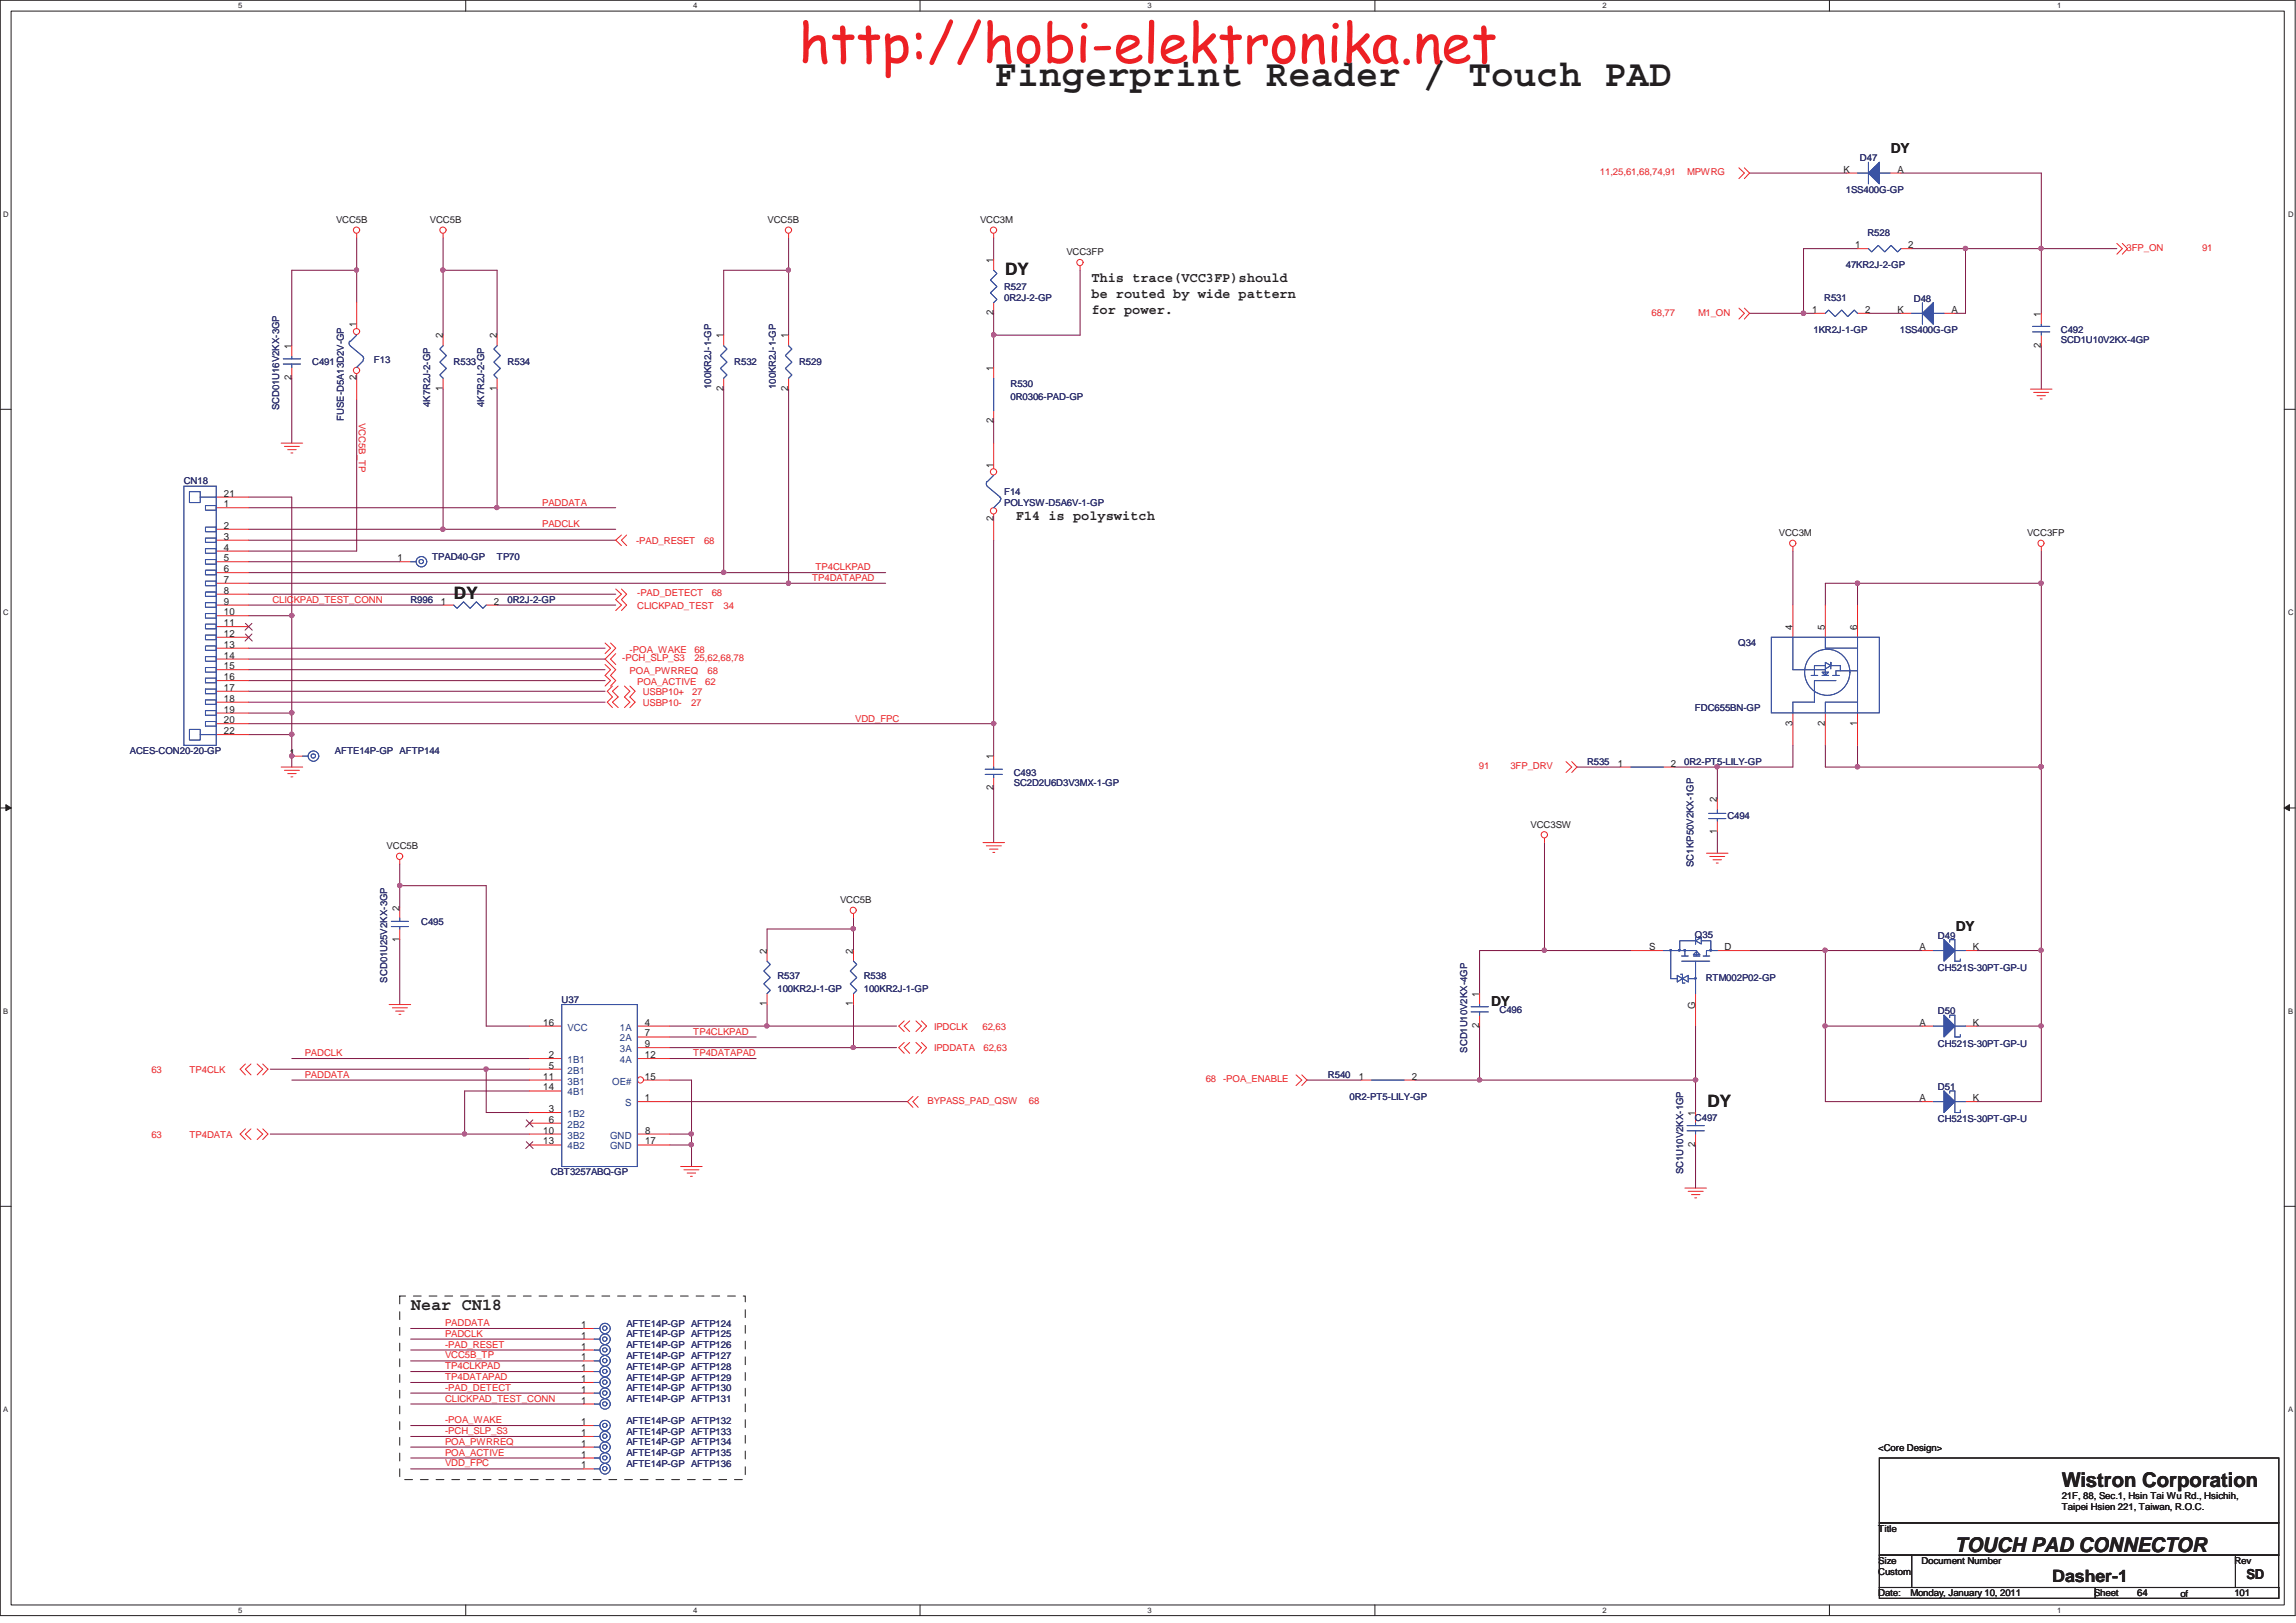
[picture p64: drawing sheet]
<svg xmlns="http://www.w3.org/2000/svg" width="297mm" height="210mm" viewBox="0 0 297 210" stroke-linecap="round" stroke-linejoin="round" font-family="sans-serif">
<defs><g id="words">
<text font-size="7.1" fill="#ed2024" x="103.3" y="8.1">http://hobi-elektronika.net</text>
<text font-size="4.9" fill="#231f20" x="128.6" y="11.1">Fingerprint Reader / Touch PAD</text>
<g font-size="2.6" fill="#231f20">
<text x="266.7" y="192.4">Wistron Corporation</text>
<text x="252.9" y="200.8">TOUCH PAD CONNECTOR</text>
</g>
<g font-size="2.2" fill="#231f20">
<text x="130" y="35.6">DY</text>
<text x="58.7" y="77.5">DY</text>
<text x="220.9" y="143.2">DY</text>
<text x="53.1" y="169.5">Near CN18</text>
<text x="265.5" y="204.7">Dasher-1</text>
</g>
<g font-size="1.8" fill="#231f20">
<text x="244.6" y="19.9">DY</text>
<text x="141.2" y="36.5">This trace(VCC3FP)should</text>
<text x="141.2" y="38.6">be routed by wide pattern</text>
<text x="141.2" y="40.6">for power.</text>
<text x="131.4" y="67.2">F14 is polyswitch</text>
<text x="253" y="120.4">DY</text>
<text x="192.9" y="130.2">DY</text>
<text x="290.6" y="204.3">SD</text>
</g>
<g font-size="1.3" fill="#231f20">
<text x="238.5" y="22.3">K</text>
<text x="245.5" y="22.3">A</text>
<text x="128.5" y="34" transform="rotate(-90 128.5 34)">1</text>
<text x="240" y="32.1">1</text>
<text x="246.9" y="32.1">2</text>
<text x="128.5" y="40.8" transform="rotate(-90 128.5 40.8)">2</text>
<text x="234.4" y="40.5">1</text>
<text x="241.3" y="40.5">2</text>
<text x="245.5" y="40.5">K</text>
<text x="252.5" y="40.5">A</text>
<text x="264" y="41" transform="rotate(-90 264 41)">1</text>
<text x="37.7" y="45.2" transform="rotate(-90 37.7 45.2)">1</text>
<text x="46.1" y="42.4" transform="rotate(-90 46.1 42.4)">1</text>
<text x="57.3" y="43.8" transform="rotate(-90 57.3 43.8)">2</text>
<text x="64.3" y="43.8" transform="rotate(-90 64.3 43.8)">2</text>
<text x="93.6" y="43.8" transform="rotate(-90 93.6 43.8)">1</text>
<text x="102" y="43.8" transform="rotate(-90 102 43.8)">1</text>
<text x="128.5" y="48" transform="rotate(-90 128.5 48)">1</text>
<text x="264" y="45" transform="rotate(-90 264 45)">2</text>
<text x="37.7" y="49.2" transform="rotate(-90 37.7 49.2)">2</text>
<text x="46.1" y="49.2" transform="rotate(-90 46.1 49.2)">2</text>
<text x="57.3" y="50.6" transform="rotate(-90 57.3 50.6)">1</text>
<text x="64.3" y="50.6" transform="rotate(-90 64.3 50.6)">1</text>
<text x="93.6" y="50.6" transform="rotate(-90 93.6 50.6)">2</text>
<text x="102" y="50.6" transform="rotate(-90 102 50.6)">2</text>
<text x="128.5" y="54.8" transform="rotate(-90 128.5 54.8)">2</text>
<text x="29" y="65.7">1</text>
<text x="29" y="64.2">21</text>
<text x="128.5" y="60.5" transform="rotate(-90 128.5 60.5)">1</text>
<text x="29" y="68.4">2</text>
<text x="29" y="69.9">3</text>
<text x="29" y="71.2">4</text>
<text x="128.5" y="67.4" transform="rotate(-90 128.5 67.4)">2</text>
<text x="29" y="72.6">5</text>
<text x="29" y="74.1">6</text>
<text x="29" y="75.4">7</text>
<text x="29" y="76.8">8</text>
<text x="51.4" y="72.6">1</text>
<text x="29" y="78.2">9</text>
<text x="29" y="79.6">10</text>
<text x="29" y="81">11</text>
<text x="29" y="82.4">12</text>
<text x="29" y="83.8">13</text>
<text x="57" y="78.2">1</text>
<text x="63.9" y="78.2">2</text>
<text x="231.9" y="81.5" transform="rotate(-90 231.9 81.5)">4</text>
<text x="236.1" y="81.5" transform="rotate(-90 236.1 81.5)">5</text>
<text x="240.3" y="81.5" transform="rotate(-90 240.3 81.5)">6</text>
<text x="29" y="85.2">14</text>
<text x="29" y="86.6">15</text>
<text x="29" y="88">16</text>
<text x="29" y="89.4">17</text>
<text x="29" y="90.8">18</text>
<text x="29" y="92.2">19</text>
<text x="29" y="93.6">20</text>
<text x="29" y="95">22</text>
<text x="231.9" y="93.9" transform="rotate(-90 231.9 93.9)">3</text>
<text x="236.1" y="93.9" transform="rotate(-90 236.1 93.9)">2</text>
<text x="240.3" y="93.9" transform="rotate(-90 240.3 93.9)">1</text>
<text x="37.5" y="97.8">1</text>
<text x="128.5" y="98.2" transform="rotate(-90 128.5 98.2)">1</text>
<text x="209.3" y="99.2">1</text>
<text x="216.2" y="99.2">2</text>
<text x="128.5" y="102.3" transform="rotate(-90 128.5 102.3)">2</text>
<text x="222.1" y="107.9" transform="rotate(-90 222.1 107.9)">1</text>
<text x="222.1" y="103.8" transform="rotate(-90 222.1 103.8)">2</text>
<text x="51.7" y="117.8" transform="rotate(-90 51.7 117.8)">2</text>
<text x="51.7" y="121.8" transform="rotate(-90 51.7 121.8)">1</text>
<text x="99.2" y="123.4" transform="rotate(-90 99.2 123.4)">2</text>
<text x="110.3" y="123.4" transform="rotate(-90 110.3 123.4)">2</text>
<text x="213.3" y="122.9">S</text>
<text x="223.1" y="122.9">D</text>
<text x="248.3" y="122.9">A</text>
<text x="255.2" y="122.9">K</text>
<text x="99.2" y="130.2" transform="rotate(-90 99.2 130.2)">1</text>
<text x="110.3" y="130.2" transform="rotate(-90 110.3 130.2)">1</text>
<text x="191.4" y="129" transform="rotate(-90 191.4 129)">1</text>
<text x="219.3" y="130.5" transform="rotate(-90 219.3 130.5)">G</text>
<text x="70.3" y="132.7">16</text>
<text x="71" y="136.9">2</text>
<text x="83.4" y="132.7">4</text>
<text x="83.4" y="134.1">7</text>
<text x="83.4" y="135.5">9</text>
<text x="83.4" y="136.9">12</text>
<text x="191.4" y="133" transform="rotate(-90 191.4 133)">2</text>
<text x="248.3" y="132.7">A</text>
<text x="255.2" y="132.7">K</text>
<text x="70.3" y="139.7">11</text>
<text x="70.3" y="141.1">14</text>
<text x="71" y="143.9">3</text>
<text x="71" y="138.3">5</text>
<text x="83.4" y="139.7">15</text>
<text x="83.4" y="142.5">1</text>
<text x="175.8" y="139.7">1</text>
<text x="182.6" y="139.7">2</text>
<text x="248.3" y="142.5">A</text>
<text x="255.2" y="142.5">K</text>
<text x="70.3" y="146.7">10</text>
<text x="70.3" y="148.1">13</text>
<text x="71" y="145.3">6</text>
<text x="83.4" y="146.7">8</text>
<text x="83.4" y="148.1">17</text>
<text x="219.3" y="148.4" transform="rotate(-90 219.3 148.4)">2</text>
<text x="219.3" y="144.3" transform="rotate(-90 219.3 144.3)">1</text>
<text x="75.2" y="171.8">1</text>
<text x="75.2" y="173.2">1</text>
<text x="75.2" y="177.4">1</text>
<text x="75.2" y="176">1</text>
<text x="75.2" y="174.6">1</text>
<text x="75.2" y="178.8">1</text>
<text x="75.2" y="184.4">1</text>
<text x="75.2" y="181.6">1</text>
<text x="75.2" y="180.2">1</text>
<text x="75.2" y="185.8">1</text>
<text x="75.2" y="190">1</text>
<text x="75.2" y="188.6">1</text>
<text x="75.2" y="187.2">1</text>
</g>
<g font-size="1.3" fill="#1d437e">
<text x="73.4" y="137.6">1B1</text>
<text x="73.4" y="133.4">VCC</text>
<text x="80.2" y="133.4">1A</text>
<text x="80.2" y="134.7">2A</text>
<text x="80.2" y="136.1">3A</text>
<text x="80.2" y="137.6">4A</text>
<text x="73.4" y="138.9">2B1</text>
<text x="73.4" y="140.3">3B1</text>
<text x="73.4" y="141.7">4B1</text>
<text x="79.2" y="140.3">OE#</text>
<text x="80.9" y="143.1">S</text>
<text x="73.4" y="144.5">1B2</text>
<text x="73.4" y="145.9">2B2</text>
<text x="73.4" y="147.3">3B2</text>
<text x="73.4" y="148.7">4B2</text>
<text x="78.9" y="147.3">GND</text>
<text x="78.9" y="148.7">GND</text>
</g>
<g font-size="1.2" fill="#ec2426">
<text x="207" y="22.7">11,25,61,68,74,91</text>
<text x="218.3" y="22.7">MPWRG</text>
<text x="275.1" y="32.5">3FP_ON</text>
<text x="284.9" y="32.5">91</text>
<text x="213.7" y="40.9">68,77</text>
<text x="219.7" y="40.9">M1_ON</text>
<text x="46.4" y="54.7" transform="rotate(90 46.4 54.7)">VCC5B_TP</text>
<text x="70.1" y="65.4">PADDATA</text>
<text x="70.1" y="68.2">PADCLK</text>
<text x="82.3" y="70.3">-PAD_RESET</text>
<text x="91.1" y="70.3">68</text>
<text x="35.2" y="78">CLICKPAD_TEST_CONN</text>
<text x="82.4" y="77.2">-PAD_DETECT</text>
<text x="92.1" y="77.2">68</text>
<text x="105.1" y="75.2">TP4DATAPAD</text>
<text x="105.5" y="73.8">TP4CLKPAD</text>
<text x="82.4" y="78.8">CLICKPAD_TEST</text>
<text x="93.6" y="78.8">34</text>
<text x="80.5" y="85.6">-PCH_SLP_S3</text>
<text x="81.5" y="84.5">-POA_WAKE</text>
<text x="81.5" y="87.2">POA_PWRREQ</text>
<text x="82.4" y="88.7">POA_ACTIVE</text>
<text x="83.1" y="89.9">USBP10+</text>
<text x="89.5" y="89.9">27</text>
<text x="89.8" y="85.6">25,62,68,78</text>
<text x="89.8" y="84.5">68</text>
<text x="91.2" y="88.7">62</text>
<text x="91.5" y="87.2">68</text>
<text x="83.1" y="91.3">USBP10-</text>
<text x="89.4" y="91.3">27</text>
<text x="110.6" y="93.3">VDD_FPC</text>
<text x="191.3" y="99.5">91</text>
<text x="195.4" y="99.5">3FP_DRV</text>
<text x="39.4" y="136.6">PADCLK</text>
<text x="89.7" y="136.6">TP4DATAPAD</text>
<text x="89.7" y="133.8">TP4CLKPAD</text>
<text x="120.8" y="136">IPDDATA</text>
<text x="120.8" y="133.2">IPDCLK</text>
<text x="127.1" y="133.2">62,63</text>
<text x="127.2" y="136">62,63</text>
<text x="19.6" y="138.8">63</text>
<text x="24.5" y="138.8">TP4CLK</text>
<text x="39.4" y="139.5">PADDATA</text>
<text x="120" y="142.8">BYPASS_PAD_QSW</text>
<text x="133.1" y="142.8">68</text>
<text x="156" y="140">68</text>
<text x="158.2" y="140">-POA_ENABLE</text>
<text x="19.6" y="147.2">63</text>
<text x="24.5" y="147.2">TP4DATA</text>
<text x="57.6" y="171.6">PADDATA</text>
<text x="57.6" y="173">PADCLK</text>
<text x="57.6" y="174.4">-PAD_RESET</text>
<text x="57.6" y="175.8">VCC5B_TP</text>
<text x="57.6" y="177.2">TP4CLKPAD</text>
<text x="57.6" y="178.5">TP4DATAPAD</text>
<text x="57.6" y="180">-PAD_DETECT</text>
<text x="57.6" y="181.4">CLICKPAD_TEST_CONN</text>
<text x="57.6" y="184.2">-POA_WAKE</text>
<text x="57.6" y="185.5">-PCH_SLP_S3</text>
<text x="57.6" y="186.9">POA_PWRREQ</text>
<text x="57.6" y="188.4">POA_ACTIVE</text>
<text x="57.6" y="189.7">VDD_FPC</text>
</g>
<g font-size="1.2" fill="#2d2d72">
<text x="240.6" y="20.9">D47</text>
<text x="238.8" y="24.9">1SS400G-GP</text>
<text x="238.8" y="34.7">47KR2J-2-GP</text>
<text x="241.6" y="30.5">R528</text>
<text x="129.9" y="37.5">R527</text>
<text x="129.9" y="38.9">0R2J-2-GP</text>
<text x="236" y="38.9">R531</text>
<text x="247.6" y="39">D48</text>
<text x="40.4" y="47.3">C491</text>
<text x="48.4" y="47">F13</text>
<text x="58.7" y="47.3">R533</text>
<text x="65.7" y="47.3">R534</text>
<text x="95" y="47.3">R532</text>
<text x="103.4" y="47.3">R529</text>
<text x="234.6" y="43.1">1KR2J-1-GP</text>
<text x="245.8" y="43.1">1SS400G-GP</text>
<text x="266.6" y="43.1">C492</text>
<text x="266.6" y="44.3">SCD1U10V2KX-4GP</text>
<text x="36.1" y="53.1" transform="rotate(-90 36.1 53.1)">SCD01U16V2KX-3GP</text>
<text x="55.7" y="52.7" transform="rotate(-90 55.7 52.7)">4K7R2J-2-GP</text>
<text x="62.7" y="52.7" transform="rotate(-90 62.7 52.7)">4K7R2J-2-GP</text>
<text x="92" y="50.3" transform="rotate(-90 92 50.3)">100KR2J-1-GP</text>
<text x="100.4" y="50.3" transform="rotate(-90 100.4 50.3)">100KR2J-1-GP</text>
<text x="130.7" y="50.1">R530</text>
<text x="130.7" y="51.8">0R0306-PAD-GP</text>
<text x="44.5" y="54.5" transform="rotate(-90 44.5 54.5)">FUSE-D5A13D2V-GP</text>
<text x="23.8" y="62.7">CN18</text>
<text x="129.9" y="64">F14</text>
<text x="129.9" y="65.4">POLYSW-D5A6V-1-GP</text>
<text x="55.9" y="72.4">TPAD40-GP</text>
<text x="64.3" y="72.4">TP70</text>
<text x="53.1" y="78">R996</text>
<text x="65.7" y="78">0R2J-2-GP</text>
<text x="224.9" y="83.6">Q34</text>
<text x="219.3" y="92">FDC655BN-GP</text>
<text x="16.8" y="97.6">ACES-CON20-20-GP</text>
<text x="43.3" y="97.6">AFTE14P-GP AFTP144</text>
<text x="131.2" y="100.4">C493</text>
<text x="131.2" y="101.6">SC2D2U6D3V3MX-1-GP</text>
<text x="205.3" y="99">R535</text>
<text x="217.9" y="99">0R2-PT5-LILY-GP</text>
<text x="223.5" y="105.9">C494</text>
<text x="219.1" y="112.2" transform="rotate(-90 219.1 112.2)">SC1KP50V2KX-1GP</text>
<text x="54.5" y="119.6">C495</text>
<text x="219.3" y="121.3">Q35</text>
<text x="250.7" y="121.5">D49</text>
<text x="250.7" y="125.7">CH521S-30PT-GP-U</text>
<text x="50.1" y="127.1" transform="rotate(-90 50.1 127.1)">SCD01U25V2KX-3GP</text>
<text x="72.7" y="129.7">U37</text>
<text x="100.6" y="126.6">R537</text>
<text x="100.6" y="128.3">100KR2J-1-GP</text>
<text x="111.8" y="126.6">R538</text>
<text x="111.8" y="128.3">100KR2J-1-GP</text>
<text x="194" y="131.1">C496</text>
<text x="220.7" y="126.9">RTM002P02-GP</text>
<text x="250.7" y="131.2">D50</text>
<text x="189.8" y="136.2" transform="rotate(-90 189.8 136.2)">SCD1U10V2KX-4GP</text>
<text x="250.7" y="135.4">CH521S-30PT-GP-U</text>
<text x="171.8" y="139.5">R540</text>
<text x="174.6" y="142.3">0R2-PT5-LILY-GP</text>
<text x="250.7" y="141">D51</text>
<text x="219.3" y="145.1">C497</text>
<text x="250.7" y="145.2">CH521S-30PT-GP-U</text>
<text x="71.3" y="152.1">CBT3257ABQ-GP</text>
<text x="217.7" y="151.9" transform="rotate(-90 217.7 151.9)">SC1U10V2KX-1GP</text>
<text x="81" y="171.6">AFTE14P-GP AFTP124</text>
<text x="81" y="173">AFTE14P-GP AFTP125</text>
<text x="81" y="177.2">AFTE14P-GP AFTP128</text>
<text x="81" y="175.8">AFTE14P-GP AFTP127</text>
<text x="81" y="174.4">AFTE14P-GP AFTP126</text>
<text x="81" y="180">AFTE14P-GP AFTP130</text>
<text x="81" y="178.6">AFTE14P-GP AFTP129</text>
<text x="81" y="184.2">AFTE14P-GP AFTP132</text>
<text x="81" y="181.4">AFTE14P-GP AFTP131</text>
<text x="81" y="185.6">AFTE14P-GP AFTP133</text>
<text x="81" y="189.8">AFTE14P-GP AFTP136</text>
<text x="81" y="188.4">AFTE14P-GP AFTP135</text>
<text x="81" y="187">AFTE14P-GP AFTP134</text>
</g>
<g font-size="1.2" fill="#231f20">
<text x="43.5" y="28.8">VCC5B</text>
<text x="55.6" y="28.8">VCC5B</text>
<text x="99.3" y="28.8">VCC5B</text>
<text x="126.8" y="28.8">VCC3M</text>
<text x="138" y="33">VCC3FP</text>
<text x="230.1" y="69.3">VCC3M</text>
<text x="262.3" y="69.3">VCC3FP</text>
<text x="198" y="107.1">VCC3SW</text>
<text x="50" y="109.9">VCC5B</text>
<text x="108.7" y="116.8">VCC5B</text>
<text x="243" y="187.7">&lt;Core Design&gt;</text>
<text x="266.7" y="194">21F, 88, Sec.1, Hsin Tai Wu Rd., Hsichih,</text>
<text x="266.7" y="195.4">Taipei Hsien 221, Taiwan, R.O.C.</text>
<text x="243" y="203.7">Custom</text>
<text x="243" y="198.1">Title</text>
<text x="243" y="202.3">Size</text>
<text x="248.6" y="202.3">Document Number</text>
<text x="289.1" y="202.3">Rev</text>
<text x="243" y="206.5">Date:</text>
<text x="247.2" y="206.5">Monday, January 10, 2011</text>
<text x="270.9" y="206.5">Sheet</text>
<text x="276.5" y="206.5">64</text>
<text x="282.1" y="206.6">of</text>
<text x="289.1" y="206.5">101</text>
</g>
<g font-size="1" fill="#231f20">
<text x="30.8" y="1.1">5</text>
<text x="89.7" y="1.1">4</text>
<text x="148.5" y="1.1">3</text>
<text x="207.3" y="1.1">2</text>
<text x="266.2" y="1.1">1</text>
<text x=".4" y="28.1">D</text>
<text x="296" y="28.1">D</text>
<text x=".4" y="79.6">C</text>
<text x="296" y="79.6">C</text>
<text x=".4" y="131.1">B</text>
<text x="296" y="131.1">B</text>
<text x=".4" y="182.7">A</text>
<text x="296" y="182.7">A</text>
<text x="30.8" y="208.7">5</text>
<text x="89.7" y="208.7">4</text>
<text x="148.5" y="208.7">3</text>
<text x="207.3" y="208.7">2</text>
<text x="266.2" y="208.7">1</text>
</g>
</g></defs>
<path d="M0 0h296.9v209h-296.9zM1.4 1.4h294.1v206.2h-294.1z" fill="none" stroke="#231f20" stroke-width=".13"/>
<g fill="#fff">
<path d="M30.8 .2h.6v1.1h-.6z"/>
<path d="M30.8 207.8h.6v1.1h-.6z"/>
</g>
<path d="M60.3 0v1.4M60.3 207.6v1.4" fill="none" stroke="#231f20" stroke-width=".13"/>
<g fill="#fff">
<path d="M89.6 .2h.6v1.1h-.6z"/>
<path d="M89.6 207.8h.6v1.1h-.6z"/>
</g>
<path d="M119 0v1.4M119 207.6v1.4" fill="none" stroke="#231f20" stroke-width=".13"/>
<g fill="#fff">
<path d="M148.4 .2h.6v1.1h-.6z"/>
<path d="M148.4 207.8h.6v1.1h-.6z"/>
</g>
<path d="M177.9 0v1.4M177.9 207.6v1.4" fill="none" stroke="#231f20" stroke-width=".13"/>
<g fill="#fff">
<path d="M207.3 .2h.5v1.1h-.5z"/>
<path d="M207.3 207.8h.5v1.1h-.5z"/>
</g>
<path d="M236.7 0v1.4M236.7 207.6v1.4" fill="none" stroke="#231f20" stroke-width=".13"/>
<g fill="#fff">
<path d="M266.1 .2h.5v1.1h-.5z"/>
<path d="M266.1 207.8h.5v1.1h-.5z"/>
<path d="M.4 27.2h.7v1.1h-.7z"/>
<path d="M295.9 27.2h.7v1.1h-.7z"/>
<path d="M.4 78.7h.7v1.1h-.7z"/>
<path d="M295.9 78.7h.7v1.1h-.7z"/>
</g>
<path d="M0 53h1.4M295.5 53h1.4" fill="none" stroke="#231f20" stroke-width=".13"/>
<g fill="#fff">
<path d="M.4 130.2h.7v1.1h-.7z"/>
<path d="M295.9 130.2h.6v1.1h-.6z"/>
</g>
<path d="M0 104.5h1.4M295.5 104.5h1.4" fill="none" stroke="#231f20" stroke-width=".13"/>
<path d="M.8 104.1l.6 .4-.6 .4z" fill="#231f20"/>
<path d="M.8 104.1l.6 .4-.6 .4z" fill="none" stroke="#231f20" stroke-width=".13"/>
<path d="M295.5 104.5l.7-.4v.8z" fill="#231f20"/>
<path d="M295.5 104.5l.7-.4v.8z" fill="none" stroke="#231f20" stroke-width=".13"/>
<g fill="#fff">
<path d="M.4 181.8h.7v1.1h-.7z"/>
<path d="M295.9 181.8h.6v1.1h-.6z"/>
</g>
<path d="M0 156.1h1.4M295.5 156.1h1.4" fill="none" stroke="#231f20" stroke-width=".13"/>
<path d="M216.6 99.2h5.6" fill="none" stroke="#7f1542" stroke-width=".13"/>
<circle cx="222.1" cy="99.2" r=".29" fill="#b8529f"/>
<circle cx="222.1" cy="99.2" r=".29" fill="none" stroke="#b8529f" stroke-width=".13"/>
<path d="M254.3 32.2h9.8M32.2 69.9h47.5M32.2 83.9h46.1M86.6 148.1h2.9" fill="none" stroke="#7f1542" stroke-width=".13"/>
<circle cx="254.3" cy="32.1" r=".29" fill="#b8529f"/>
<circle cx="254.3" cy="32.1" r=".29" fill="none" stroke="#b8529f" stroke-width=".13"/>
<path d="M264.1 32.2v8.3M255.7 132.8h8.4" fill="none" stroke="#7f1542" stroke-width=".13"/>
<circle cx="264.1" cy="132.7" r=".28" fill="#b8529f"/>
<circle cx="264.1" cy="132.7" r=".28" fill="none" stroke="#b8529f" stroke-width=".13"/>
<path d="M236.1 132.8h12.6M236.1 123h12.6" fill="none" stroke="#7f1542" stroke-width=".13"/>
<circle cx="236.1" cy="122.9" r=".29" fill="#b8529f"/>
<circle cx="236.1" cy="122.9" r=".29" fill="none" stroke="#b8529f" stroke-width=".13"/>
<path d="M191.4 139.7h28M255.7 123h8.4" fill="none" stroke="#7f1542" stroke-width=".13"/>
<circle cx="219.3" cy="139.7" r=".29" fill="#b8529f"/>
<circle cx="219.3" cy="139.7" r=".29" fill="none" stroke="#b8529f" stroke-width=".13"/>
<circle cx="191.4" cy="139.7" r=".29" fill="#b8529f"/>
<circle cx="191.4" cy="139.7" r=".29" fill="none" stroke="#b8529f" stroke-width=".13"/>
<path d="M236.1 123v19.5" fill="none" stroke="#7f1542" stroke-width=".13"/>
<circle cx="236.1" cy="132.7" r=".28" fill="#b8529f"/>
<circle cx="236.1" cy="132.7" r=".28" fill="none" stroke="#b8529f" stroke-width=".13"/>
<path d="M264.1 71.3v4.2h-23.8" fill="none" stroke="#7f1542" stroke-width=".13"/>
<circle cx="240.3" cy="75.5" r=".3" fill="#b8529f"/>
<circle cx="240.3" cy="75.5" r=".3" fill="none" stroke="#b8529f" stroke-width=".13"/>
<path d="M264.1 75.5v23.7" fill="none" stroke="#7f1542" stroke-width=".13"/>
<circle cx="264" cy="75.5" r=".29" fill="#b8529f"/>
<circle cx="264" cy="75.5" r=".29" fill="none" stroke="#b8529f" stroke-width=".13"/>
<path d="M245.9 22.4h18.2M89.5 139.7v8.4M264.1 123v19.5" fill="none" stroke="#7f1542" stroke-width=".13"/>
<circle cx="89.4" cy="146.7" r=".28" fill="#b8529f"/>
<circle cx="89.4" cy="146.7" r=".28" fill="none" stroke="#b8529f" stroke-width=".13"/>
<path d="M264.1 22.4v9.8M240.3 99.2h23.8" fill="none" stroke="#7f1542" stroke-width=".13"/>
<circle cx="240.3" cy="99.2" r=".3" fill="#b8529f"/>
<circle cx="240.3" cy="99.2" r=".3" fill="none" stroke="#b8529f" stroke-width=".13"/>
<circle cx="264.1" cy="99.2" r=".29" fill="#b8529f"/>
<circle cx="264.1" cy="99.2" r=".29" fill="none" stroke="#b8529f" stroke-width=".13"/>
<path d="M264.1 99.2v23.8M191.4 123v5.6" fill="none" stroke="#7f1542" stroke-width=".13"/>
<circle cx="264" cy="122.9" r=".29" fill="#b8529f"/>
<circle cx="264" cy="122.9" r=".29" fill="none" stroke="#b8529f" stroke-width=".13"/>
<circle cx="264.1" cy="99.2" r=".29" fill="#b8529f"/>
<circle cx="264.1" cy="99.2" r=".29" fill="none" stroke="#b8529f" stroke-width=".13"/>
<path d="M86.6 139.7h2.9M89.5 148.1v2.8" fill="none" stroke="#7f1542" stroke-width=".13"/>
<circle cx="89.4" cy="148.1" r=".29" fill="#b8529f"/>
<circle cx="89.4" cy="148.1" r=".29" fill="none" stroke="#b8529f" stroke-width=".13"/>
<g fill="none" stroke="#7f1542" stroke-width=".13">
<path d="M226.3 22.4h12.6M32.2 88.1h46.1M35 138.3h27.9M37.7 139.7h30.8M37.7 137h30.8M169.1 139.7h7M191.4 132.8v6.9h-8.3M219.4 139.7v4.2M68.5 141.1h-8.4v5.6M86.6 146.7h2.9M219.4 148.1v5.6M236.1 142.5h12.6"/>
<path d="M255.7 142.5h8.4"/>
</g>
<circle cx="62.9" cy="138.3" r=".29" fill="#b8529f"/>
<circle cx="62.9" cy="138.3" r=".29" fill="none" stroke="#b8529f" stroke-width=".13"/>
<path d="M62.9 138.3v5.6h5.6M60.1 146.7h8.4" fill="none" stroke="#7f1542" stroke-width=".13"/>
<circle cx="60.1" cy="146.7" r=".28" fill="#b8529f"/>
<circle cx="60.1" cy="146.7" r=".28" fill="none" stroke="#b8529f" stroke-width=".13"/>
<path d="M199.8 123h11.2M219.4 132.8v6.9M35 146.7h25.1" fill="none" stroke="#7f1542" stroke-width=".13"/>
<circle cx="199.8" cy="122.9" r=".28" fill="#b8529f"/>
<circle cx="199.8" cy="122.9" r=".28" fill="none" stroke="#b8529f" stroke-width=".13"/>
<path d="M232 96.4v2.8M51.7 114.6v2.8M62.9 138.3h5.6M99.2 132.8h16.8" fill="none" stroke="#7f1542" stroke-width=".13"/>
<circle cx="99.2" cy="132.7" r=".28" fill="#b8529f"/>
<circle cx="99.2" cy="132.7" r=".28" fill="none" stroke="#b8529f" stroke-width=".13"/>
<path d="M86.6 137h11.2M99.2 120.2v2.8M110.4 135.5h5.6" fill="none" stroke="#7f1542" stroke-width=".13"/>
<circle cx="110.4" cy="135.5" r=".28" fill="#b8529f"/>
<circle cx="110.4" cy="135.5" r=".28" fill="none" stroke="#b8529f" stroke-width=".13"/>
<g fill="none" stroke="#7f1542" stroke-width=".13">
<path d="M233.3 32.2h7M247.3 32.2h7v8.3h-1.4M264.1 32.2h9.8M233.3 40.5h1.4M241.7 40.5h4.2M264.1 44.7v5.6M204 99.2h5.6M222.2 99.2v4.2M222.2 107.6v2.8M51.7 121.6v8.4M62.9 132.8h5.6M86.6 134.2h11.2"/>
<path d="M99.2 130v2.8h-12.6M110.4 130v5.5h-23.8M110.4 120.2v2.8M86.6 142.5h30.8"/>
</g>
<circle cx="264" cy="32.1" r=".29" fill="#b8529f"/>
<circle cx="264" cy="32.1" r=".29" fill="none" stroke="#b8529f" stroke-width=".13"/>
<path d="M46.1 35v4.2M232 71.3v7M226.3 123h9.8" fill="none" stroke="#7f1542" stroke-width=".13"/>
<circle cx="46.1" cy="34.9" r=".28" fill="#b8529f"/>
<circle cx="46.1" cy="34.9" r=".28" fill="none" stroke="#b8529f" stroke-width=".13"/>
<path d="M46.1 35h-8.4v9.7M139.7 35v8.4M37.7 48.9v8.4M46.1 51.7v19.6M128.6 43.4v4.1M32.2 76.9h47.5" fill="none" stroke="#7f1542" stroke-width=".13"/>
<circle cx="128.5" cy="43.3" r=".3" fill="#b8529f"/>
<circle cx="128.5" cy="43.3" r=".3" fill="none" stroke="#b8529f" stroke-width=".13"/>
<path d="M128.6 30.8v2.8M128.6 54.5v2.8M32.2 93.6h96.4M128.6 102v7" fill="none" stroke="#7f1542" stroke-width=".13"/>
<circle cx="128.5" cy="93.6" r=".29" fill="#b8529f"/>
<circle cx="128.5" cy="93.6" r=".29" fill="none" stroke="#b8529f" stroke-width=".13"/>
<path d="M233.3 32.2v8.3" fill="none" stroke="#7f1542" stroke-width=".13"/>
<circle cx="233.3" cy="40.5" r=".3" fill="#b8529f"/>
<circle cx="233.3" cy="40.5" r=".3" fill="none" stroke="#b8529f" stroke-width=".13"/>
<path d="M226.3 40.5h7M51.7 114.6h11.2" fill="none" stroke="#7f1542" stroke-width=".13"/>
<circle cx="51.7" cy="114.6" r=".29" fill="#b8529f"/>
<circle cx="51.7" cy="114.6" r=".29" fill="none" stroke="#b8529f" stroke-width=".13"/>
<path d="M62.9 114.6v18.2M99.2 120.2h11.2" fill="none" stroke="#7f1542" stroke-width=".13"/>
<circle cx="110.4" cy="120.2" r=".29" fill="#b8529f"/>
<circle cx="110.4" cy="120.2" r=".29" fill="none" stroke="#b8529f" stroke-width=".13"/>
<g fill="none" stroke="#7f1542" stroke-width=".13">
<path d="M46.1 30.8v4.2M128.6 40.5v2.9h11.1M32.2 64.3h5.5v15.4M32.2 71.3h13.9M236.1 78.3v-2.8h4.2v2.8M32.2 95h5.5M32.2 90.8h46.1M32.2 89.4h46.1M32.2 85.3h46.1M32.2 86.6h46.1M222.2 99.2h9.8M236.1 96.4v2.8h4.2v-2.8"/>
<path d="M51.7 111.8v2.8M110.4 118.8v1.4M199.8 109v14h-8.4"/>
</g>
<circle cx="37.7" cy="79.6" r=".29" fill="#b8529f"/>
<circle cx="37.7" cy="79.6" r=".29" fill="none" stroke="#b8529f" stroke-width=".13"/>
<path d="M37.7 95v2.8" fill="none" stroke="#7f1542" stroke-width=".13"/>
<circle cx="37.7" cy="97.8" r=".29" fill="#b8529f"/>
<circle cx="37.7" cy="97.8" r=".29" fill="none" stroke="#b8529f" stroke-width=".13"/>
<path d="M32.2 79.7h5.5v12.6" fill="none" stroke="#7f1542" stroke-width=".13"/>
<circle cx="37.7" cy="92.2" r=".3" fill="#b8529f"/>
<circle cx="37.7" cy="92.2" r=".3" fill="none" stroke="#b8529f" stroke-width=".13"/>
<path d="M128.6 69.9v23.7M32.2 92.3h5.5v2.7" fill="none" stroke="#7f1542" stroke-width=".13"/>
<circle cx="37.7" cy="95" r=".29" fill="#b8529f"/>
<circle cx="37.7" cy="95" r=".29" fill="none" stroke="#b8529f" stroke-width=".13"/>
<g fill="none" stroke="#7f1542" stroke-width=".13">
<path d="M102 50.3v25.2h-69.8M32.2 72.7h19.5M32.2 78.3h25.1M32.2 74.1h61.4M64.3 78.3h15.4M128.6 93.6v4.2M53.1 171.9h22.4M53.1 173.3h22.4M53.1 174.7h22.4M53.1 176.1h22.4M53.1 177.5h22.4M53.1 178.9h22.4"/>
<path d="M53.1 180.2h22.4M53.1 181.6h22.4M53.1 184.4h22.4M53.1 185.8h22.4M53.1 187.2h22.4M53.1 188.6h22.4M53.1 190h22.4"/>
</g>
<circle cx="102" cy="75.5" r=".29" fill="#b8529f"/>
<circle cx="102" cy="75.5" r=".29" fill="none" stroke="#b8529f" stroke-width=".13"/>
<path d="M93.6 50.3v23.8h21" fill="none" stroke="#7f1542" stroke-width=".13"/>
<circle cx="93.6" cy="74" r=".29" fill="#b8529f"/>
<circle cx="93.6" cy="74" r=".29" fill="none" stroke="#b8529f" stroke-width=".13"/>
<path d="M102 35v8.4M102 75.5h12.6" fill="none" stroke="#7f1542" stroke-width=".13"/>
<circle cx="102" cy="34.9" r=".28" fill="#b8529f"/>
<circle cx="102" cy="34.9" r=".28" fill="none" stroke="#b8529f" stroke-width=".13"/>
<path d="M57.3 30.8v4.2h7v8.4M102 30.8v4.2h-8.4v8.4M57.3 50.3v18.2h-25.1M64.3 50.3v15.4" fill="none" stroke="#7f1542" stroke-width=".13"/>
<circle cx="64.3" cy="65.7" r=".28" fill="#b8529f"/>
<circle cx="64.3" cy="65.7" r=".28" fill="none" stroke="#b8529f" stroke-width=".13"/>
<path d="M57.3 35v8.4" fill="none" stroke="#7f1542" stroke-width=".13"/>
<circle cx="57.3" cy="34.9" r=".28" fill="#b8529f"/>
<circle cx="57.3" cy="34.9" r=".28" fill="none" stroke="#b8529f" stroke-width=".13"/>
<path d="M32.2 65.7h32.1M57.3 68.5h22.4" fill="none" stroke="#7f1542" stroke-width=".13"/>
<circle cx="57.3" cy="68.5" r=".29" fill="#b8529f"/>
<circle cx="57.3" cy="68.5" r=".29" fill="none" stroke="#b8529f" stroke-width=".13"/>
<path d="M64.3 65.7h15.4M37.7 97.8v1.4" fill="none" stroke="#7f1542" stroke-width=".13"/>
<g fill="none" stroke="#ec2426" stroke-width=".13">
<path d="M46.1 30.2v.6M57.3 30.2v.6M102 30.2v.6M128.6 30.2v.6M139.7 34.4v.6M225 39.9l.7 .6-.7 .8M225 21.7l.7 .7-.7 .7M225.7 39.9l.6 .6-.6 .8M225.7 21.7l.6 .7-.6 .7M273.9 31.5l.7 .7-.7 .7M274.6 31.5l.6 .7-.6 .7M36.4 57.3h2.8"/>
<path d="M36.8 57.8h1.9M37.2 58.2h1.1M37.6 58.6h.3M262.7 50.3h2.8M263.1 50.8h1.9M263.5 51.2h1.1M263.9 51.6h.3M79.7 76.2l.7 .7-.7 .7 .7 .7-.7 .7M80.4 69.2l-.7 .7 .7 .7M80.4 76.2l.7 .7-.7 .7 .7 .7-.7 .7M81.1 69.2l-.7 .7 .7 .7M232 70.7v.6"/>
<path d="M264.1 70.7v.6M36.4 99.2h2.8M36.8 99.7h1.9M78.3 83.2l.7 .7-.7 .7M78.3 86l.7 .6-.7 .8 .7 .7-.7 .7M79 83.2l.7 .7-1.4 1.4 1.4 1.3-.7 .8 .7 .7-.7 .7M79.2 88.8l-.6 .6 .6 .8-.6 .6 .6 .7M79.7 84.6l-.7 .7 .7 .7M80 88.8l-.8 .6 .8 .8-.8 .6 .8 .7M80.8 88.8l.7 .6-.7 .8 .7 .6-.7 .7M81.5 88.8l.7 .6-.7 .8 .7 .6-.7 .7M202.6 98.5l.7 .7-.7 .7"/>
<path d="M203.3 98.5l.7 .7-.7 .7M37.2 100.1h1.1M37.6 100.5h.3M51.7 111.2v.6M110.4 118.2v.6M127.2 109h2.8M127.6 109.4h1.9M128 109.9h1.1M128.4 110.3h.3M199.8 108.4v.6M220.8 110.4h2.8M221.2 110.8h1.9"/>
<path d="M221.6 111.2h1.1M222 111.7h.3M31.7 137.7l-.6 .6 .6 .8M32.5 137.7l-.8 .6 .8 .8M33.3 137.7l.7 .6-.7 .8M34 137.7l.7 .6-.7 .8M50.3 130h2.8M50.8 130.4h1.9M51.2 130.8h1.1M51.6 131.2h.3M117 134.9l-.7 .6 .7 .8M117 132.1l-.7 .7 .7 .7"/>
<path d="M117.7 134.9l-.7 .6 .7 .8M117.7 132.1l-.7 .7 .7 .7M118.5 134.9l.7 .6-.7 .8M118.5 132.1l.7 .7-.7 .7M119.2 134.9l.7 .6-.7 .8M119.2 132.1l.7 .7-.7 .7M167.7 139.1l.7 .6-.7 .7M168.4 139.1l.7 .6-.7 .7M248.7 132.8h1.4M254.3 132.8h1.4M31.7 146.1l-.6 .6 .6 .7M32.5 146.1l-.8 .6 .8 .7"/>
<path d="M33.3 146.1l.7 .6-.7 .7M34 146.1l.7 .6-.7 .7M88.1 150.9h2.7M88.5 151.3h1.9M88.9 151.8h1.1M89.3 152.2h.3M118.1 141.9l-.7 .6 .7 .8M118.8 141.9l-.7 .6 .7 .8M218 153.7h2.8M218.4 154.1h1.9M218.8 154.6h1.1M219.3 155h.2"/>
<circle cx="46.1" cy="29.8" r=".41"/>
<circle cx="57.3" cy="29.8" r=".41"/>
<circle cx="102" cy="29.8" r=".41"/>
<circle cx="128.5" cy="29.8" r=".41"/>
<circle cx="139.7" cy="34" r=".41"/>
<circle cx="231.9" cy="70.3" r=".41"/>
<circle cx="264" cy="70.3" r=".4"/>
<circle cx="51.7" cy="110.8" r=".41"/>
<circle cx="110.4" cy="117.8" r=".4"/>
<circle cx="199.8" cy="108" r=".41"/>
</g>
<path d="M243.1 188.6h51.7v8.4h-51.7zM243.1 197h51.7v4.2h-51.7zM243.1 201.2h4.2v4.2h-4.2zM243.1 205.4h28v1.4h-28zM247.3 201.2h41.9v4.2h-41.9zM271.1 205.4h23.7v1.4h-23.7zM289.2 201.2h5.6v4.2h-5.6z" fill="none" stroke="#231f20" stroke-width=".13"/>
<path d="M51.7 167.7h44.7v23.7h-44.7z" fill="none" stroke="#231f20" stroke-width=".13" stroke-dasharray="1 1 1 1 1 1 1 1"/>
<path d="M251.5 131.3l1.4 1.5-1.4 1.4z" fill="#3a53a4"/>
<path d="M250.1 132.8h1.4M251.5 131.3l1.4 1.5-1.4 1.4zM252.2 131.7v-.4h.7v2.9h.7v-.4M252.9 132.8h1.4" fill="none" stroke="#3a53a4" stroke-width=".13"/>
<path d="M251.5 131.3l1.4 1.5-1.4 1.4z" fill="#3a53a4"/>
<path d="M50.6 119.9h2.2M50.6 119.2h2.2M51.7 118.8v.4M51.7 119.9v.3M250.1 132.8h1.4M251.5 131.3l1.4 1.5-1.4 1.4zM252.2 131.7v-.4h.7v2.9h.7v-.4M252.9 132.8h1.4" fill="none" stroke="#3a53a4" stroke-width=".13"/>
<path d="M51.7 117.4v1.4M51.7 120.2v1.4" fill="none" stroke="#ec2426" stroke-width=".13"/>
<circle cx="128.5" cy="61" r=".41" fill="#fff"/>
<g fill="none" stroke="#ec2426" stroke-width=".13">
<path d="M128.6 57.3v3.3"/>
<circle cx="128.5" cy="61" r=".41"/>
</g>
<circle cx="128.5" cy="66.1" r=".41" fill="#fff"/>
<g fill="none" stroke="#ec2426" stroke-width=".13">
<path d="M37.7 44.7v1.4M37.7 47.5v1.4M128.6 66.5v3.4M110.4 123v1.4M110.4 128.6v1.4M211 123h4.2M219.4 128.6v4.2M222.2 123h4.1M75.5 171.9h1.4"/>
<circle cx="128.5" cy="66.1" r=".41"/>
</g>
<g fill="none" stroke="#3a53a4" stroke-width=".13">
<path d="M36.7 46.4h2.2M36.7 47.1h2.2M37.7 46.1v.3M37.7 47.1v.4M127.7 62.3l-.1 .3 .1 .3M127.7 62.9l1.7 1.4M128.6 61.5l-.9 .8M129.4 64.4l.1 .2-.1 .2M129.4 64.8l-.8 .9M110.4 124.4l.4 .4-.8 .8 .8 .9-.8 .8 .8 .8-.4 .5M215.2 123h2.8v.7M216.1 123v3.6h.9"/>
<path d="M217 126.2l.7 .4-.7 .4zM217.4 126.1h.3v1.1h.3M217.6 123.7h.8M217.7 126.6l.7-.4v.8zM218 123h1.5M218.4 126.6h1M219.4 121.7l.7-.4v.8zM219.4 121.3v.8v-.4h-2.1v1.3M219.4 124.4v4.2M219.5 123.1l-.4 .4M220.1 121.7h1.2v1.3M220.3 123.7h.9"/>
<path d="M222.2 123h-1.4v.7M76.9 171.9h.7"/>
<circle cx="78.2" cy="171.8" r=".29"/>
<circle cx="78.3" cy="171.9" r=".67"/>
</g>
<path d="M217.9 122.9h.1v.1h-.1z" fill-rule="evenodd" fill="#3a53a4"/>
<path d="M217.9 122.9h.1v.1h-.1z" fill="none" stroke="#3a53a4" stroke-width=".13"/>
<path d="M221.2 122.9h.2l-.1 .2-.1-.1z" fill-rule="evenodd" fill="#3a53a4"/>
<path d="M221.2 122.9h.2l-.1 .2-.1-.1z" fill="none" stroke="#3a53a4" stroke-width=".13"/>
<path d="M217.2 122.9h.2l-.2 .2z" fill-rule="evenodd" fill="#3a53a4"/>
<path d="M217.2 122.9h.2l-.2 .2z" fill="none" stroke="#3a53a4" stroke-width=".13"/>
<path d="M219.3 126.5l.2 .1-.2 .1z" fill-rule="evenodd" fill="#3a53a4"/>
<path d="M217.6 124.4h3.6M219.1 123.7h.8M219.3 126.5l.2 .1-.2 .1zM219.5 123.1l.4 .4h-.8M219.5 123v.7" fill="none" stroke="#3a53a4" stroke-width=".13"/>
<path d="M216.1 122.9h.2l-.2 .2z" fill-rule="evenodd" fill="#3a53a4"/>
<g fill="none" stroke="#3a53a4" stroke-width=".13">
<path d="M215.2 123h2.8v.7M216.1 122.9h.2l-.2 .2zM216.1 123v3.6h.9M217 126.2l.7 .4-.7 .4zM217.4 126.1h.3v1.1h.3M217.6 123.7h.8M217.7 126.6l.7-.4v.8zM218 123h1.5M218.4 126.6h1M219.4 121.7l.7-.4v.8zM219.4 121.3v.8v-.4h-2.1v1.3M219.4 124.4v4.2"/>
<path d="M219.5 123.1l-.4 .4M220.1 121.7h1.2v1.3M220.3 123.7h.9M222.2 123h-1.4v.7"/>
</g>
<path d="M217.9 122.9h.1v.1h-.1z" fill-rule="evenodd" fill="#3a53a4"/>
<path d="M217.9 122.9h.1v.1h-.1z" fill="none" stroke="#3a53a4" stroke-width=".13"/>
<path d="M221.2 122.9h.2l-.1 .2-.1-.1z" fill-rule="evenodd" fill="#3a53a4"/>
<path d="M221.2 122.9h.2l-.1 .2-.1-.1z" fill="none" stroke="#3a53a4" stroke-width=".13"/>
<path d="M217.2 122.9h.2l-.2 .2z" fill-rule="evenodd" fill="#3a53a4"/>
<path d="M217.2 122.9h.2l-.2 .2z" fill="none" stroke="#3a53a4" stroke-width=".13"/>
<path d="M219.3 126.5l.2 .1-.2 .1z" fill-rule="evenodd" fill="#3a53a4"/>
<path d="M217.6 124.4h3.6M219.1 123.7h.8M219.3 126.5l.2 .1-.2 .1zM219.5 123.1l.4 .4h-.8M219.5 123v.7" fill="none" stroke="#3a53a4" stroke-width=".13"/>
<path d="M216.1 122.9h.2l-.2 .2z" fill-rule="evenodd" fill="#3a53a4"/>
<g fill="none" stroke="#3a53a4" stroke-width=".13">
<path d="M177.4 139.7h4.2M216.1 122.9h.2l-.2 .2zM76.9 177.5h.7M76.9 184.4h.7M76.9 190h.7"/>
<circle cx="78.2" cy="177.4" r=".28"/>
<circle cx="78.3" cy="177.4" r=".67"/>
<circle cx="78.2" cy="190" r=".29"/>
<circle cx="78.2" cy="184.4" r=".28"/>
<circle cx="78.3" cy="190" r=".68"/>
<circle cx="78.3" cy="184.4" r=".67"/>
</g>
<path d="M238.9 22.4h1.4M244.5 22.4h1.4M176.1 139.7h1.3M181.6 139.7h1.5M75.5 177.5h1.4M75.5 184.4h1.4M75.5 190h1.4" fill="none" stroke="#ec2426" stroke-width=".13"/>
<path d="M241.7 22.4l1.4-1.4v2.8z" fill="#3a53a4"/>
<path d="M240.3 22.4h1.4M241.7 21v2.8M241.7 22.4l1.4-1.4v2.8zM243.1 22.4h1.4" fill="none" stroke="#3a53a4" stroke-width=".13"/>
<path d="M241.7 22.4l1.4-1.4v2.8z" fill="#3a53a4"/>
<path d="M240.3 22.4h1.4M241.7 21v2.8M241.7 22.4l1.4-1.4v2.8zM243.1 22.4h1.4" fill="none" stroke="#3a53a4" stroke-width=".13"/>
<path d="M248.7 123h1.4M254.3 123h1.4" fill="none" stroke="#ec2426" stroke-width=".13"/>
<path d="M251.5 121.6l1.4 1.4-1.4 1.4z" fill="#3a53a4"/>
<path d="M250.1 123h1.4M251.5 121.6l1.4 1.4-1.4 1.4zM252.2 121.9v-.3h.7v2.8h.7v-.3M252.9 123h1.4" fill="none" stroke="#3a53a4" stroke-width=".13"/>
<path d="M251.5 121.6l1.4 1.4-1.4 1.4z" fill="#3a53a4"/>
<g fill="none" stroke="#3a53a4" stroke-width=".13">
<path d="M241.7 32.2l.4 .4 .9-.9 .8 .9 .9-.9 .8 .9 .4-.4M93.6 44.7l.5 .5-.9 .8 .9 .9-.9 .8 .9 .8-.5 .4M102 44.7l.4 .5-.8 .8 .8 .9-.8 .8 .8 .8-.4 .4M23.8 62.9h4.2v33.5h-4.2zM24.5 63.6h1.4v1.4h-1.4zM25.9 64.3h2.1M26.6 65.4h1.4v.6h-1.4zM26.6 68.2h1.4v.6h-1.4zM26.6 69.6h1.4v.6h-1.4zM26.6 71h1.4v.6h-1.4zM26.6 72.4h1.4v.6h-1.4zM26.6 73.8h1.4v.6h-1.4z"/>
<path d="M26.6 75.2h1.4v.6h-1.4zM26.6 76.6h1.4v.6h-1.4zM26.6 78h1.4v.6h-1.4zM26.6 79.4h1.4v.6h-1.4zM58.7 78.3l.4 .4 .9-.8 .8 .8 .8-.8 .9 .8 .4-.4M24.5 94.4h1.4v1.3h-1.4zM25.9 95h2.1M26.6 80.8h1.4v.6h-1.4zM26.6 82.2h1.4v.6h-1.4zM26.6 83.6h1.4v.5h-1.4zM26.6 85h1.4v.6h-1.4zM26.6 86.4h1.4v.6h-1.4z"/>
<path d="M26.6 87.7h1.4v.6h-1.4zM26.6 89.2h1.4v.6h-1.4zM26.6 90.6h1.4v.5h-1.4zM26.6 91.9h1.4v.6h-1.4zM26.6 93.3h1.4v.6h-1.4zM39.2 97.8h.7M229.2 82.4h13.9v9.8h-13.9zM232 82.4v4.2h4.1v.8M234.3 87.4h.9M235.7 87.4h.9M235.7 87h.9l-.5 .4zM236.1 85.7l.8 .4-.8 .4z"/>
<path d="M236.1 86.1h-1.4v1.3M236.1 82.4v1.5h4.2M236.9 86.5v-.8v.4h1.2v.7M237.1 87.4h.8M237.5 88.1h-2.8v2.7h-2.7v1.5M240.3 86.8h-2.8v.6M240.3 90.8h-4.2v1.5M240.3 82.4v9.9M250.1 123h1.4M251.5 121.6l1.4 1.4-1.4 1.4zM252.2 121.9v-.3h.7v2.8h.7v-.3M252.9 123h1.4"/>
<path d="M76.9 176.1h.7M76.9 181.6h.7M76.9 188.6h.7"/>
<circle cx="40.5" cy="97.8" r=".28"/>
<circle cx="40.6" cy="97.8" r=".68"/>
<circle cx="236.4" cy="87" r="2.96"/>
<circle cx="78.2" cy="176" r=".29"/>
<circle cx="78.3" cy="176" r=".68"/>
<circle cx="78.2" cy="188.6" r=".28"/>
<circle cx="78.2" cy="181.6" r=".28"/>
<circle cx="78.3" cy="188.6" r=".67"/>
<circle cx="78.3" cy="181.6" r=".67"/>
</g>
<g fill="none" stroke="#ec2426" stroke-width=".13">
<path d="M240.3 32.2h1.4M245.9 32.2h1.4M93.6 43.4v1.3M93.6 48.9v1.4M102 43.4v1.3M102 48.9v1.4M245.9 40.5h1.4M251.5 40.5h1.4M28 78.3h4.2M28 65.7h4.2M28 68.5h4.2M28 69.9h4.2"/>
<path d="M28 71.3h4.2M28 72.7h4.2M28 74.1h4.2M28 75.5h4.2M28 76.9h4.2M28 79.7h4.2M28 64.3h4.2M57.3 78.3h1.4M62.9 78.3h1.4M232 78.3v4.1M236.1 78.3v4.1M240.3 78.3v4.1"/>
<path d="M28 81.1h4.2M28 82.4h4.2M28 83.9h4.2M28 85.3h4.2M28 86.6h4.2M28 88.1h4.2M28 89.4h4.2M28 90.8h4.2M28 92.3h4.2M28 93.6h4.2M28 95h4.2M37.7 97.8h1.5"/>
<path d="M232 92.3v4.1M236.1 92.3v4.1M240.3 92.3v4.1M75.5 176.1h1.4M75.5 181.6h1.4M75.5 188.6h1.4"/>
</g>
<path d="M31.7 80.6l.9 .9M31.7 82l.9 .9M32.6 80.6l-.9 .9M32.6 82l-.9 .9" fill="none" stroke="#7f431c" stroke-width=".13"/>
<path d="M248.7 40.5l1.4-1.3v2.7z" fill="#3a53a4"/>
<path d="M248.7 39.2v2.7M247.3 40.5h1.4M248.7 40.5l1.4-1.3v2.7zM250.1 40.5h1.4" fill="none" stroke="#3a53a4" stroke-width=".13"/>
<path d="M248.7 40.5l1.4-1.3v2.7z" fill="#3a53a4"/>
<path d="M248.7 39.2v2.7M57.3 44.7l-.4 .5 .8 .8-.8 .9 .8 .8-.8 .8 .4 .4M247.3 40.5h1.4M248.7 40.5l1.4-1.3v2.7zM250.1 40.5h1.4" fill="none" stroke="#3a53a4" stroke-width=".13"/>
<g fill="none" stroke="#ec2426" stroke-width=".13">
<path d="M57.3 43.4v1.3M57.3 48.9v1.4M68.5 137h4.2M68.5 138.3h4.2M68.5 139.7h4.2M82.5 137h4.1M82.5 132.8h4.1M82.5 134.2h4.1M82.5 135.5h4.1M68.5 143.9h4.2M68.5 145.3h4.2M68.5 146.7h4.2"/>
<path d="M68.5 148.1h4.2M68.5 141.1h4.2M82.5 142.5h4.1M82.5 146.7h4.1"/>
</g>
<path d="M68.1 144.9l.9 .9M68.1 147.7l.9 .9M68.9 144.9l-.9 .9M68.9 147.7l-.9 .9" fill="none" stroke="#7f431c" stroke-width=".13"/>
<circle cx="82.9" cy="139.7" r=".4" fill="#fff"/>
<g fill="none" stroke="#ec2426" stroke-width=".13">
<path d="M64.3 43.4v1.3M64.3 48.9v1.4M234.7 40.5h1.4M240.3 40.5h1.4M128.6 97.8v1.4M128.6 100.6v1.4M68.5 132.8h4.2M83.3 139.7h3.3M82.5 148.1h4.1M248.7 142.5h1.4M254.3 142.5h1.4M75.5 174.7h1.4"/>
<path d="M75.5 180.2h1.4M75.5 187.2h1.4"/>
<circle cx="82.9" cy="139.7" r=".4"/>
</g>
<g fill="none" stroke="#3a53a4" stroke-width=".13">
<path d="M64.3 44.7l-.4 .5 .8 .8-.8 .9 .8 .8-.8 .8 .4 .4M236.1 40.5l.5-.4 .8 .9 .9-.9 .7 .9 .9-.9 .4 .4M127.5 99.5h2.2M128.6 99.2v.3M127.5 100.2h2.2M128.6 100.2v.4M72.7 130h9.8v20.9h-9.8zM76.9 174.7h.7M76.9 180.2h.7M76.9 187.2h.7"/>
<circle cx="78.2" cy="174.6" r=".28"/>
<circle cx="78.3" cy="174.7" r=".67"/>
<circle cx="78.2" cy="180.2" r=".29"/>
<circle cx="78.2" cy="187.2" r=".29"/>
<circle cx="78.3" cy="180.2" r=".68"/>
<circle cx="78.3" cy="187.2" r=".68"/>
</g>
<path d="M251.5 141.1l1.4 1.4-1.4 1.4z" fill="#3a53a4"/>
<path d="M250.1 142.5h1.4M251.5 141.1l1.4 1.4-1.4 1.4zM252.2 141.4v-.3h.7v2.8h.7v-.3M252.9 142.5h1.4" fill="none" stroke="#3a53a4" stroke-width=".13"/>
<path d="M251.5 141.1l1.4 1.4-1.4 1.4z" fill="#3a53a4"/>
<g fill="none" stroke="#3a53a4" stroke-width=".13">
<path d="M128.6 35l.4 .4-.9 .8 .9 .9-.9 .8 .9 .8-.4 .5M128.6 48.9v4.2M263 42.9h2.2M263 42.2h2.2M264.1 41.9v.3M264.1 42.9v.5M53.1 72.7h.7M211 99.2h4.2M221.1 105.9h2.2M221.1 105.2h2.2M222.2 104.8v.4M222.2 105.9v.3"/>
<path d="M99.2 124.4l.5 .4-.9 .8 .9 .9-.9 .8 .9 .8-.5 .5M190.3 130.9h2.2M190.3 130.2h2.2M191.4 130v.2M191.4 130.9v.4M218.3 146.3h2.2M218.3 145.6h2.2M219.4 145.3v.3M219.4 146.3v.4M250.1 142.5h1.4M251.5 141.1l1.4 1.4-1.4 1.4zM252.2 141.4v-.3h.7v2.8h.7v-.3"/>
<path d="M252.9 142.5h1.4M76.9 173.3h.7M76.9 178.9h.7M76.9 185.8h.7"/>
<circle cx="54.5" cy="72.7" r=".28"/>
<circle cx="54.5" cy="72.7" r=".68"/>
<circle cx="78.2" cy="173.2" r=".29"/>
<circle cx="78.2" cy="178.8" r=".29"/>
<circle cx="78.3" cy="173.3" r=".68"/>
<circle cx="78.3" cy="178.9" r=".67"/>
<circle cx="78.2" cy="185.8" r=".29"/>
<circle cx="78.3" cy="185.8" r=".67"/>
</g>
<g fill="none" stroke="#ec2426" stroke-width=".13">
<path d="M128.6 33.6v1.4M128.6 39.2v1.3M128.6 47.5v1.4M128.6 53.1v1.4M264.1 40.5v1.4M264.1 43.4v1.3M51.7 72.7h1.4M209.6 99.2h1.4M215.2 99.2h1.4M222.2 103.4v1.4M222.2 106.2v1.4M99.2 123v1.4"/>
<path d="M99.2 128.6v1.4M191.4 128.6v1.4M191.4 131.3v1.5M219.4 143.9v1.4M219.4 146.7v1.4M75.5 173.3h1.4M75.5 178.9h1.4M75.5 185.8h1.4"/>
</g>
<circle cx="46.1" cy="42.9" r=".4" fill="#fff"/>
<g fill="none" stroke="#ec2426" stroke-width=".13">
<path d="M46.1 39.2v3.3"/>
<circle cx="46.1" cy="42.9" r=".4"/>
</g>
<circle cx="46.1" cy="47.9" r=".41" fill="#fff"/>
<g fill="none" stroke="#ec2426" stroke-width=".13">
<path d="M46.1 48.4v3.3"/>
<circle cx="46.1" cy="47.9" r=".41"/>
</g>
<path d="M45.3 44.1a.38 .38 0 0 0 0 .6M45.3 44.7l1.7 1.4M46.1 43.4l-.8 .8M47 46.2l.1 .2-.1 .2M47 46.7l-.9 .8" fill="none" stroke="#3a53a4" stroke-width=".13"/>
<circle cx="222.1" cy="99.2" r=".29" fill="#b8529f"/>
<circle cx="222.1" cy="99.2" r=".29" fill="none" stroke="#b8529f" stroke-width=".13"/>
<circle cx="254.3" cy="32.1" r=".29" fill="#b8529f"/>
<circle cx="254.3" cy="32.1" r=".29" fill="none" stroke="#b8529f" stroke-width=".13"/>
<circle cx="264.1" cy="132.7" r=".28" fill="#b8529f"/>
<circle cx="264.1" cy="132.7" r=".28" fill="none" stroke="#b8529f" stroke-width=".13"/>
<circle cx="236.1" cy="122.9" r=".29" fill="#b8529f"/>
<circle cx="236.1" cy="122.9" r=".29" fill="none" stroke="#b8529f" stroke-width=".13"/>
<circle cx="219.3" cy="139.7" r=".29" fill="#b8529f"/>
<circle cx="219.3" cy="139.7" r=".29" fill="none" stroke="#b8529f" stroke-width=".13"/>
<circle cx="191.4" cy="139.7" r=".29" fill="#b8529f"/>
<circle cx="191.4" cy="139.7" r=".29" fill="none" stroke="#b8529f" stroke-width=".13"/>
<circle cx="236.1" cy="132.7" r=".28" fill="#b8529f"/>
<circle cx="236.1" cy="132.7" r=".28" fill="none" stroke="#b8529f" stroke-width=".13"/>
<circle cx="240.3" cy="75.5" r=".3" fill="#b8529f"/>
<circle cx="240.3" cy="75.5" r=".3" fill="none" stroke="#b8529f" stroke-width=".13"/>
<circle cx="264" cy="75.5" r=".29" fill="#b8529f"/>
<circle cx="264" cy="75.5" r=".29" fill="none" stroke="#b8529f" stroke-width=".13"/>
<circle cx="89.4" cy="146.7" r=".28" fill="#b8529f"/>
<circle cx="89.4" cy="146.7" r=".28" fill="none" stroke="#b8529f" stroke-width=".13"/>
<circle cx="240.3" cy="99.2" r=".3" fill="#b8529f"/>
<circle cx="240.3" cy="99.2" r=".3" fill="none" stroke="#b8529f" stroke-width=".13"/>
<circle cx="264.1" cy="99.2" r=".29" fill="#b8529f"/>
<circle cx="264.1" cy="99.2" r=".29" fill="none" stroke="#b8529f" stroke-width=".13"/>
<circle cx="264" cy="122.9" r=".29" fill="#b8529f"/>
<circle cx="264" cy="122.9" r=".29" fill="none" stroke="#b8529f" stroke-width=".13"/>
<circle cx="264.1" cy="99.2" r=".29" fill="#b8529f"/>
<circle cx="264.1" cy="99.2" r=".29" fill="none" stroke="#b8529f" stroke-width=".13"/>
<circle cx="89.4" cy="148.1" r=".29" fill="#b8529f"/>
<circle cx="89.4" cy="148.1" r=".29" fill="none" stroke="#b8529f" stroke-width=".13"/>
<circle cx="62.9" cy="138.3" r=".29" fill="#b8529f"/>
<circle cx="62.9" cy="138.3" r=".29" fill="none" stroke="#b8529f" stroke-width=".13"/>
<circle cx="60.1" cy="146.7" r=".28" fill="#b8529f"/>
<circle cx="60.1" cy="146.7" r=".28" fill="none" stroke="#b8529f" stroke-width=".13"/>
<circle cx="199.8" cy="122.9" r=".28" fill="#b8529f"/>
<circle cx="199.8" cy="122.9" r=".28" fill="none" stroke="#b8529f" stroke-width=".13"/>
<circle cx="99.2" cy="132.7" r=".28" fill="#b8529f"/>
<circle cx="99.2" cy="132.7" r=".28" fill="none" stroke="#b8529f" stroke-width=".13"/>
<circle cx="110.4" cy="135.5" r=".28" fill="#b8529f"/>
<circle cx="110.4" cy="135.5" r=".28" fill="none" stroke="#b8529f" stroke-width=".13"/>
<circle cx="264" cy="32.1" r=".29" fill="#b8529f"/>
<circle cx="264" cy="32.1" r=".29" fill="none" stroke="#b8529f" stroke-width=".13"/>
<circle cx="46.1" cy="34.9" r=".28" fill="#b8529f"/>
<circle cx="46.1" cy="34.9" r=".28" fill="none" stroke="#b8529f" stroke-width=".13"/>
<circle cx="128.5" cy="43.3" r=".3" fill="#b8529f"/>
<circle cx="128.5" cy="43.3" r=".3" fill="none" stroke="#b8529f" stroke-width=".13"/>
<circle cx="128.5" cy="93.6" r=".29" fill="#b8529f"/>
<circle cx="128.5" cy="93.6" r=".29" fill="none" stroke="#b8529f" stroke-width=".13"/>
<circle cx="233.3" cy="40.5" r=".3" fill="#b8529f"/>
<circle cx="233.3" cy="40.5" r=".3" fill="none" stroke="#b8529f" stroke-width=".13"/>
<circle cx="51.7" cy="114.6" r=".29" fill="#b8529f"/>
<circle cx="51.7" cy="114.6" r=".29" fill="none" stroke="#b8529f" stroke-width=".13"/>
<circle cx="110.4" cy="120.2" r=".29" fill="#b8529f"/>
<circle cx="110.4" cy="120.2" r=".29" fill="none" stroke="#b8529f" stroke-width=".13"/>
<circle cx="37.7" cy="79.6" r=".29" fill="#b8529f"/>
<circle cx="37.7" cy="79.6" r=".29" fill="none" stroke="#b8529f" stroke-width=".13"/>
<circle cx="37.7" cy="97.8" r=".29" fill="#b8529f"/>
<circle cx="37.7" cy="97.8" r=".29" fill="none" stroke="#b8529f" stroke-width=".13"/>
<circle cx="37.7" cy="92.2" r=".3" fill="#b8529f"/>
<circle cx="37.7" cy="92.2" r=".3" fill="none" stroke="#b8529f" stroke-width=".13"/>
<circle cx="37.7" cy="95" r=".29" fill="#b8529f"/>
<circle cx="37.7" cy="95" r=".29" fill="none" stroke="#b8529f" stroke-width=".13"/>
<circle cx="102" cy="75.5" r=".29" fill="#b8529f"/>
<circle cx="102" cy="75.5" r=".29" fill="none" stroke="#b8529f" stroke-width=".13"/>
<circle cx="93.6" cy="74" r=".29" fill="#b8529f"/>
<circle cx="93.6" cy="74" r=".29" fill="none" stroke="#b8529f" stroke-width=".13"/>
<circle cx="102" cy="34.9" r=".28" fill="#b8529f"/>
<circle cx="102" cy="34.9" r=".28" fill="none" stroke="#b8529f" stroke-width=".13"/>
<circle cx="64.3" cy="65.7" r=".28" fill="#b8529f"/>
<circle cx="64.3" cy="65.7" r=".28" fill="none" stroke="#b8529f" stroke-width=".13"/>
<circle cx="57.3" cy="34.9" r=".28" fill="#b8529f"/>
<circle cx="57.3" cy="34.9" r=".28" fill="none" stroke="#b8529f" stroke-width=".13"/>
<circle cx="57.3" cy="68.5" r=".29" fill="#b8529f"/>
<circle cx="57.3" cy="68.5" r=".29" fill="none" stroke="#b8529f" stroke-width=".13"/>
<use href="#words"/>
</svg>
